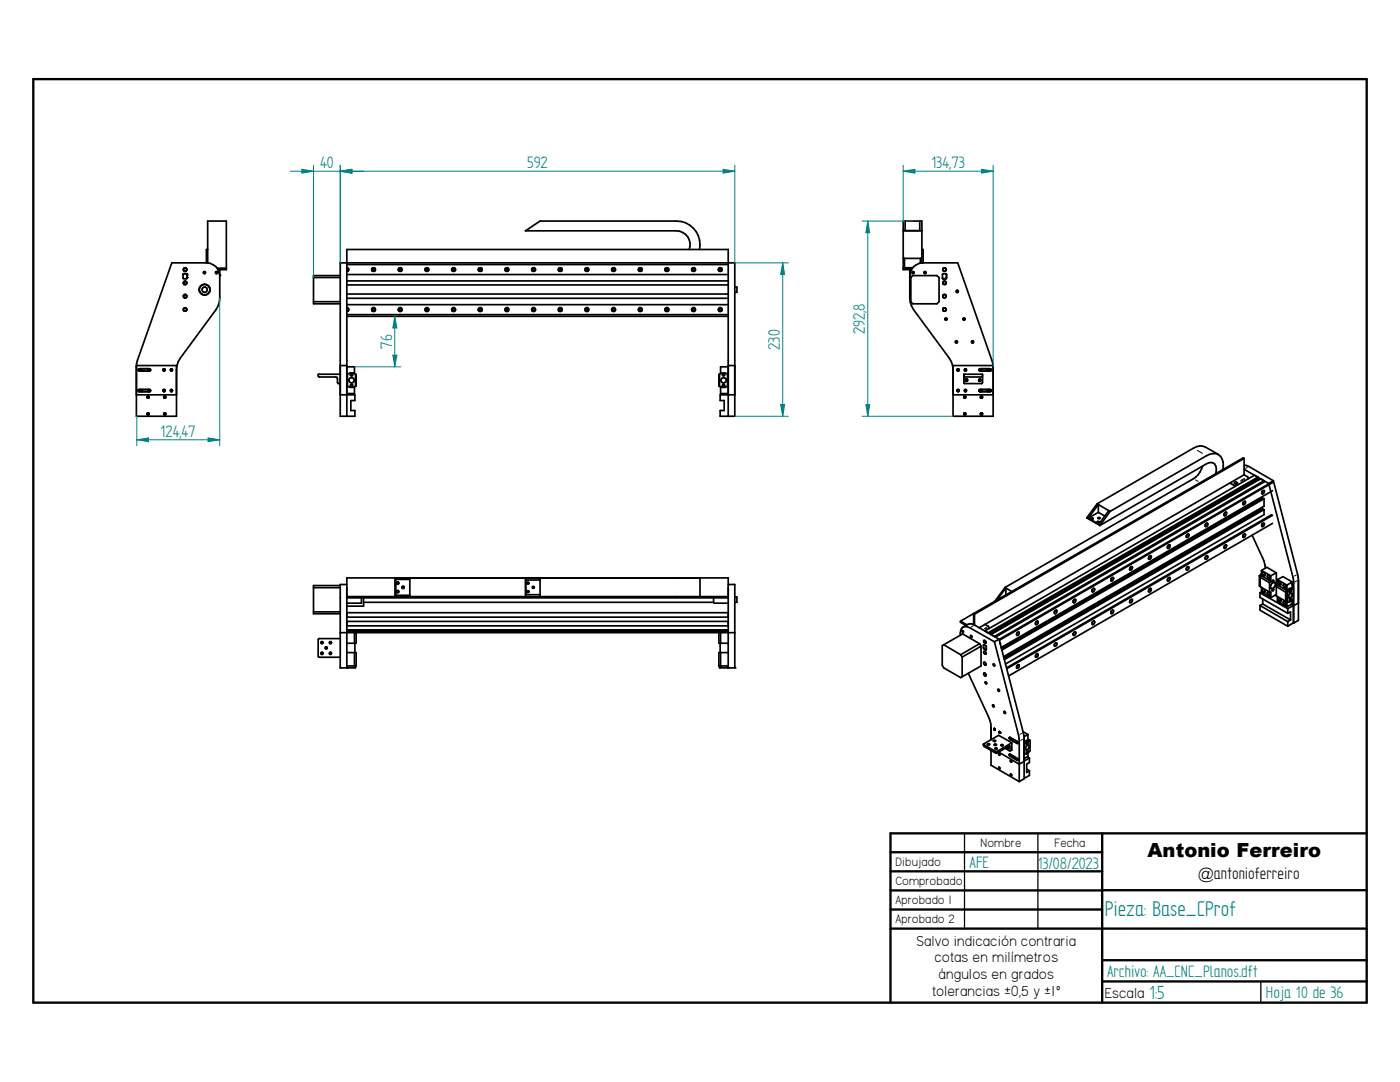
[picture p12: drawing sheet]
<svg xmlns="http://www.w3.org/2000/svg" width="279mm" height="216mm" viewBox="0 0 279 216" stroke-linecap="round" stroke-linejoin="round" font-family="sans-serif">
<defs><g id="words">
<text font-size="4.8" fill="#008080" x="220.5" y="182.8">Pieza: Base_CProf</text>
<text font-size="4.3" fill="#008080" x="229.4" y="199.3">1:5</text>
<text font-size="3.9" x="229" y="171">Antonio Ferreiro</text>
<g font-size="3.7" fill="#008080">
<text x="63.9" y="33.6">40</text>
<text x="105.2" y="33.6">592</text>
<text x="185.9" y="33.6">134,73</text>
<text x="78.2" y="69.6" transform="rotate(-90 78.2 69.6)">76</text>
<text x="155.6" y="69.8" transform="rotate(-90 155.6 69.8)">230</text>
<text x="172.6" y="66.7" transform="rotate(-90 172.6 66.7)">292,8</text>
<text x="32" y="87.2">124,47</text>
<text x="193.5" y="173.1">AFE</text>
<text x="207.1" y="173.4">1</text>
<text x="208.1" y="173.4">3/08/2023</text>
<text x="220.9" y="194.9">Archivo: AA_CNC_Planos.dft</text>
<text x="252.6" y="199.1">Hoja 10 de 36</text>
</g>
<text font-size="3.7" x="239.1" y="175.4">@antonioferreiro</text>
<g font-size="3.3">
<text x="182.9" y="188.7">Salvo indicación contraria</text>
<text x="186.5" y="192">cotas en milímetros</text>
<text x="187.3" y="195.4">ángulos en grados</text>
<text x="186" y="198.7">tolerancias ±0,5 y ±1º</text>
<text x="220.5" y="199.2">Escala</text>
</g>
<g font-size="2.7">
<text x="178.7" y="172.8">Dibujado</text>
<text x="195.7" y="169">Nombre</text>
<text x="210.4" y="169">Fecha</text>
<text x="178.7" y="176.6">Comprobado</text>
<text x="178.7" y="180.4">Aprobado 1</text>
<text x="178.7" y="184.2">Aprobado 2</text>
</g>
</g></defs>
<path d="M6.6 15.8h266.2v184.3h-266.2zM177.7 170.1h42.3M177.7 173.9h42.3M177.7 177.7h42.3M220 166.3v33.8M220 177.6h52.8M272.8 166.3h-95.1v33.8M177.7 181.5h42.3M177.7 185.3h95.1M220 191.6h52.8M220 195.8h52.8" fill="none" stroke="#000" stroke-width=".47"/>
<path d="M192.5 166.3v19M207.1 166.3v19M251.6 195.8v4.3" fill="none" stroke="#000" stroke-width=".25"/>
<g fill="none" stroke="#000" stroke-width=".34">
<path d="M36.6 53.9l.1 .2 .5-.1M36.6 53.7v.2M36.6 56.3v.3M36.6 59.2l.4 .2M36.6 53.9l.2 .2 .4-.1M36.7 54.6l.6 .1v.8M36.7 54.6l-.2 .2 .1 .8h.6l.1-.2M37 58.8h-.3l-.1 .4M37 58.8l.2 .1M37 58.8l-.4 .2M37.2 53.6v.4M37.2 53.6l-.5-.1-.1 .2"/>
<path d="M37.2 56.2v.5l-.2 .1h-.3l-.1-.2M37.2 56.2l-.5-.1-.1 .2M37.2 58.9v.5h-.2M37.2 56.2v.4l-.2 .2-.4-.2M37.2 56.2h-.4l-.2 .1M37.2 58.9v.4l-.2 .1M37.2 53.6l-.4-.1-.2 .2M39.8 57.8l.3 .7M40.1 57l-.3 .8M40.6 54.3l.3-.1v.4l-.3-.1zM41.2 52.5h-6.9l-6.9 19.4-.2 1.3M41.2 52.5a2.75 2.75 0 0 1 2.3 1.3"/>
<path d="M41.2 56.8l-.3-.1-.8 .3M41.2 56.8l.4 .2 .3 .8M41.4 49.8h-.2v2.7M41.4 52.5v-8.4h3.8v9.7h-1.7M41.8 58.2a1.05 1.05 0 0 1-1.7 .3M41.8 58.2a1.1 1.1 0 0 1-1.7 .3M41.9 57.8l-.1 .4M43 54.3l.3-.1v.4h-.2zM43.3 53.5h1.9M43.5 53.8l.4 1.3v4.3l-.4 1.6-.4 .8-7.1 9.7-.4 .7-.4 1.6M43.7 53.8l.2 .1v1M62.6 55.4h5.3"/>
<path d="M67.9 55h-5.3v5.6h5.3M69.2 56.9h76.1M69.2 56h76.1M69.2 58.7h76.1M69.2 59.5h76.1M69.2 54.8h76.1M69.2 52.8h76.1M69.2 53.6l.3 .2-.3 .2M69.2 53.4l.4 .3-.1 .4-.3 .1M74.3 53.7l.4-.1v.4l-.4-.1zM79.7 53.7l.3-.1v.4l-.3-.1zM85 53.7l.3-.1v.4h-.2z"/>
<path d="M90.3 53.7l.3-.1v.4h-.1zM95.6 53.7l.4-.1v.4l-.4-.1zM101.1 53.6h.2v.4l-.3-.1zM106.4 53.6h.2v.4l-.3-.1zM111.6 53.7l.3-.1v.4l-.3-.1zM116.9 53.7l.4-.1v.4l-.4-.1zM122.3 53.7l.3-.1v.4h-.2zM127.7 53.6l.3 .2-.3 .2-.1-.1zM132.9 53.7l.3-.1v.4l-.3-.1zM137.5 49.8a2.74 2.74 0 0 0-2.5-3.7h-30.1l2.9-2h27.2a4.7 4.7 0 0 1 4.6 5.7M138.3 53.6h.3v.4l-.4-.1zM143.7 53.6h.2v.4l-.3-.1z"/>
<path d="M146.6 57.3h.5v1h-.5M180.3 46.1h3.7M180.3 53.5h1.8M180.3 51.6h3.7M180.5 51.6v1.8h1.7M180.6 44.1v1.9h3v-1.9M181.7 53.8l-.1 .1v1M181.9 53.8l-.3 1.3v4.3l.3 1.6 .4 .8 7.1 9.7 .5 .7 .3 1.6M182 54.3l.4-.1v.4h-.2zM182.2 55h4.8l.4 .4v4.8l-.4 .4h-4.8l-.4-.4v-4.8zM183.7 51.6v.9M184 49.8h.2v2.7"/>
<path d="M184 52.5v-8.4h-3.7v9.7h1.6M184.2 52.5h6.9l6.9 19.4 .2 1.3M184.2 52.5a2.75 2.75 0 0 0-2.3 1.3M184.4 54.3l.3-.1v.4l-.3-.1zM188.2 56.3l.1 .4 .3 .1M188.3 53.5l-.1 .2 .1 .4M188.3 58.8l-.1 .2 .1 .4 .4-.1M188.3 58.8l-.1 .2M188.3 58.8l.4 .1M188.3 53.5l.4 .1M188.3 53.5l.5 .1M188.7 56.2l.1 .2-.2 .4"/>
<path d="M188.7 56.2h-.4l-.1 .1M188.7 58.9v.4M188.7 53.6v.4M188.7 54l-.4 .1M188.8 54.6l.1 .2M188.8 58.9v.4M188.8 56.2v.5l-.2 .1M188.8 56.2l-.5-.1-.1 .2M188.8 53.6v.4M188.8 54l-.5 .1M188.9 54.8l-.2-.2h-.4l-.2 .2v.8h.7M188.9 54.8l-.1 .8"/>
<path d="M188.9 55.4l-.1 .2M190.8 58h.4v.3h-.4zM27.2 72.9h8v10.2h-8zM27.2 78.8h8M27.6 77.8l2.2-.1 .3 .2-.3 .2h-2h-.2zM27.6 73.7l2.2-.1 .3 .2-.3 .2h-2h-.2zM27.6 73.7v.2M27.6 77.8v.2M28 77.9l.2-.2 .2 .2-.2 .2zM28 73.7h.4v.1l-.2 .2-.2-.1zM29.4 79.2l.1 .3M29.4 79.2l.1-.2 .3 .2"/>
<path d="M29.4 79.3l.1 .2M29.4 79.2l.1-.1 .3 .1M29.5 77.9l.3-.1v.3h-.2zM29.5 73.7h.3l.1 .1-.3 .2zM29.8 79.2l-.3 .3M32.6 77.9l.3-.1 .1 .1-.3 .2zM32.6 73.7h.3l.1 .1-.3 .2zM32.7 79.2v.2l.2 .1M32.7 79.2l.3-.1v.3M32.7 79.3l.2 .2M33 79.4l-.1 .1M34 77.9l.3-.1v.3h-.1z"/>
<path d="M34 73.7h.3l.1 .1-.2 .2zM36.6 61.6v.3M36.6 61.9l.4 .2M37 61.4l-.4 .2M37 61.4l.2 .2M37.2 61.6v.4M37.2 62l-.2 .1M62.6 60.2h5.3M67.9 78.8h2.9v1.1h-.8v2h.8v1.2h-2.9v-30.6h78.7v30.6h-2.9v-1.2h.8v-2h-.8v-1.1h2.9M67.9 74.7h-4.4v.3l.2 .2 3.6 .1 .1 1.2h.5M67.9 72.9h1.3M69.2 63.1h76.1"/>
<path d="M69.2 61.4h.3l.1 .2-.1 .5-.3 .1M69.2 62.8h76.1M69.2 60.8h76.1M69.2 61.6l.3 .2-.3 .2M69.2 73.2h1.5v1.3M69.9 76.8h.4v.3l-.4-.1zM69.9 74.7l.2-.1 .3 .2-.3 .2zM70.7 77.2v1.3h-1.5M71 74.6l-.6-.2h-.5l-.6 .2v2.5l.6 .2h.5l.6-.2M71 74.6v2.5M71 74.6l.1 .2v2.2l-.1 .1M74.3 61.7l.2-.1 .3 .2-.3 .2z"/>
<path d="M79.7 61.7l.1-.1 .3 .2-.3 .2zM85 61.7l.1-.1 .3 .2-.3 .2zM90.3 61.7l.2-.1 .2 .2-.2 .2zM95.6 61.7l.2-.1 .3 .2-.3 .2zM101.1 61.6h.2v.3l-.3-.1zM106.4 61.6h.2v.3l-.3-.1zM111.6 61.7l.2-.1 .2 .2-.2 .2zM116.9 61.7l.2-.1 .2 .2-.2 .2zM122.3 61.7l.1-.1 .3 .2-.3 .2zM127.6 61.7l.1-.1 .3 .2-.3 .2zM132.9 61.7l.2-.1 .2 .2-.2 .2zM138.3 61.6h.3v.3l-.4-.1z"/>
<path d="M143.6 74.6l.5-.2h.6l.5 .2v2.5l-.5 .2h-.6l-.5-.2M143.6 74.6v2.5M143.6 74.6l-.1 .2v2.2l.1 .1M143.7 61.6h.2v.3l-.3-.1zM143.8 77.2v1.3h1.5M144.2 74.7l.2-.1 .3 .2-.3 .2zM144.2 76.8l.2-.1 .3 .2-.3 .3zM145.3 73.2h-1.5v1.3M145.3 72.9h1.3M188.6 63.6l.1-.1 .3 .2-.3 .2zM188.7 61.6l-.1-.2-.4 .2 .1 .5 .4-.1M188.7 61.6v.4"/>
<path d="M188.8 61.6v.4M190.2 72.9h8v10.2h-8zM190.2 78.8h8M190.7 68.1l.3-.1v.4l-.3-.1zM191 77.9l.2-.2 .2 .2-.2 .2zM191 73.7h.3l.1 .1-.2 .2-.2-.1zM192.2 63.6l.1-.1 .3 .2-.3 .2zM192.4 74.7h3.7v1.6l-.2 .2h-3.5zM192.4 75l.1 .2h3.4l.2-.2M192.4 79.2l.1 .3M192.4 79.2l.1-.2 .2 .2M192.4 79.3l.1 .2"/>
<path d="M192.4 79.2l.1-.1 .2 .1M192.5 73.7h.3v.3l-.3-.1zM192.6 77.7l.2 .1v.3l-.3-.1zM192.7 75.8l.3-.1v.4l-.3-.1zM192.7 79.2l-.2 .3M192.8 75.6l.3 .3-.3 .2-.1-.2zM193.9 68.1l.3-.1v.4l-.2 .1zM195.5 77.8l2.1-.1 .2 .2-.2 .2h-2l-.2-.2zM195.5 73.7l2.1-.1 .2 .2-.2 .2h-2l-.2-.2zM195.5 73.7h.4l.1 .1-.3 .2-.2-.1zM195.5 77.9l.2-.2 .3 .2-.3 .2zM195.7 75.9l-.2 .2-.2-.2"/>
<path d="M195.7 75.9l-.2-.3-.2 .4M195.7 75.9v.2M196.1 79.2l-.3-.2-.1 .2v.2l.1 .1M196.1 79.2l-.3 .3M196.1 79.2l-.3-.1-.1 .1 .1 .3M197 77.9l.3-.1v.3h-.2zM197 73.7h.3l.1 .1-.3 .2zM197.8 73.7v.2M197.8 77.8v.2M29.5 82.4l.3 .2-.3 .2-.1-.1zM33 82.4v.4M33 82.4l-.3 .1v.2l.3 .1"/>
<path d="M69.2 83.1v-33.3h76.1v33.3M192.4 82.5l.1-.1 .2 .2-.2 .2zM195.8 82.4l.3 .2-.3 .2M195.8 82.4l-.1 .1 .1 .3M62.6 117.3h5.3M67.9 116.8h-5.3v5.7h5.3M69.2 116.6h-1.3v16.7h1.3v-18h76.1v18h1.3v-16.7h-1.3M69.2 119h76.1M69.2 119.3h76.1M72.1 119.3v1.1h-2.8l-.1-.2M72.6 119.3v1.6h-3.4M78.8 119v-3.6h60.9v3.6"/>
<path d="M79.2 116.2h.3l.1 .2-.3 .2zM79.2 117.9h.3l.1 .2-.3 .2zM80.2 117.1l.4-.1v.4l-.4-.1zM81.8 115.4v3.6M81.8 115.6h-2.8v3.2h2.8M104.9 115.4v3.6M105.2 117.9h.3l.1 .2-.3 .1zM105.2 116.2h.3l.1 .2-.3 .1zM106.3 117.1h.3v.1l-.2 .2zM107.8 115.4v3.6M107.8 115.7h-2.9v3h2.9M142.4 119.3v.9l.1 .2h2.8"/>
<path d="M146.6 119.1h.5v1.1h-.5M62.6 122.1h5.3M64.1 128.1l.1-.1 .3 .2-.3 .2zM64.1 130.3l.3-.1v.4l-.3-.1zM64.9 129.2l.2-.1 .2 .2-.2 .2zM65.7 130.3l.4-.1v.4l-.4-.1zM65.7 128.1l.2-.1 .3 .2-.3 .2zM67.9 127.4h-4.2l-.2 .2 .1 3.5h4.3M67.9 126.2h78.7M69.2 130.2h1.9v2.7h-1.9M69.2 133.2h.1M69.2 124.9h76.1"/>
<path d="M69.2 124h76.1M69.2 123.1h76.1M69.2 122.3h76.1M69.2 126h76.1M69.2 125.9h76.1M69.2 125.7h76.1M69.3 132.9v.4h1.7v-.4M70.7 126.2v2.2M70.7 130.2v2.7M70.8 128.4v1.8M71.1 126.2v2.2h-1.9M72.6 120.2h69.8"/>
<path d="M143.5 126.2v2.2h1.8M143.6 132.9v.4h1.6v-.4M143.7 128.4v1.8M143.8 126.2v2.2M143.8 130.2v2.7M145.2 133.2h.1M145.3 130.2h-1.8v2.7h1.8"/>
<circle cx="40.8" cy="57.8" r=".53"/>
<circle cx="74.5" cy="53.8" r=".38"/>
<circle cx="79.9" cy="53.8" r=".38"/>
<circle cx="85.2" cy="53.8" r=".38"/>
<circle cx="90.5" cy="53.8" r=".39"/>
<circle cx="95.8" cy="53.8" r=".38"/>
<circle cx="101.2" cy="53.8" r=".38"/>
<circle cx="106.5" cy="53.8" r=".39"/>
<circle cx="111.8" cy="53.8" r=".38"/>
<circle cx="117.1" cy="53.8" r=".38"/>
<circle cx="122.5" cy="53.8" r=".38"/>
<circle cx="127.8" cy="53.8" r=".39"/>
<circle cx="133.1" cy="53.8" r=".38"/>
<circle cx="138.4" cy="53.8" r=".38"/>
<circle cx="143.7" cy="53.8" r=".4"/>
<circle cx="70.2" cy="75.9" r=".53"/>
<circle cx="74.5" cy="61.8" r=".4"/>
<circle cx="79.9" cy="61.8" r=".4"/>
<circle cx="85.2" cy="61.8" r=".4"/>
<circle cx="90.5" cy="61.8" r=".41"/>
<circle cx="95.8" cy="61.8" r=".4"/>
<circle cx="101.2" cy="61.8" r=".4"/>
<circle cx="106.5" cy="61.8" r=".41"/>
<circle cx="111.8" cy="61.8" r=".4"/>
<circle cx="117.1" cy="61.8" r=".4"/>
<circle cx="122.5" cy="61.8" r=".4"/>
<circle cx="127.8" cy="61.8" r=".41"/>
<circle cx="133.1" cy="61.8" r=".4"/>
<circle cx="138.4" cy="61.8" r=".4"/>
<circle cx="143.7" cy="61.8" r=".4"/>
<circle cx="144.4" cy="75.9" r=".54"/>
</g>
<g fill="#000">
<circle cx="37.3" cy="54.9" r=".17"/>
<circle cx="37.3" cy="55.4" r=".17"/>
<circle cx="43.9" cy="54.9" r=".17"/>
<circle cx="181.6" cy="54.9" r=".17"/>
<circle cx="67.9" cy="133.3" r=".17"/>
<circle cx="69.2" cy="133.3" r=".17"/>
<circle cx="145.3" cy="133.3" r=".17"/>
<circle cx="146.6" cy="133.3" r=".17"/>
</g>
<path d="M146.6 52.5h10.8M146.6 83.1h10.8M155.8 80.7h.8l-.4 2.4z" fill="none" stroke="#008080" stroke-width=".2"/>
<path d="M155.8 80.7h.8l-.4 2.4z" fill="#008080"/>
<path d="M156.2 52.5l.4 2.3h-.8z" fill="none" stroke="#008080" stroke-width=".2"/>
<path d="M156.2 52.5l.4 2.3h-.8z" fill="#008080"/>
<path d="M67.9 33v19.5M144.3 33.8l2.3 .4-2.3 .3zM146.6 33v19.5M156.2 52.5v30.6" fill="none" stroke="#008080" stroke-width=".2"/>
<path d="M144.3 33.8l2.3 .4-2.3 .3z" fill="#008080"/>
<path d="M67.9 34.2l2.3-.4v.7z" fill="none" stroke="#008080" stroke-width=".2"/>
<path d="M67.9 34.2l2.3-.4v.7z" fill="#008080"/>
<path d="M62.6 33v22.4M67.9 34.2h78.7M67.9 33v19.5M67.9 34.2l2.3-.4v.7z" fill="none" stroke="#008080" stroke-width=".2"/>
<path d="M67.9 34.2l2.3-.4v.7z" fill="#008080"/>
<path d="M60.2 33.8l2.4 .4-2.4 .3z" fill="none" stroke="#008080" stroke-width=".2"/>
<path d="M60.2 33.8l2.4 .4-2.4 .3z" fill="#008080"/>
<path d="M57.9 34.2h14.7M43.9 59.4v29.5M27.3 83.1v5.8M27.3 87.8l2.3-.4v.7z" fill="none" stroke="#008080" stroke-width=".2"/>
<path d="M27.3 87.8l2.3-.4v.7z" fill="#008080"/>
<path d="M41.5 87.4l2.4 .4-2.4 .3z" fill="none" stroke="#008080" stroke-width=".2"/>
<path d="M41.5 87.4l2.4 .4-2.4 .3z" fill="#008080"/>
<path d="M70.7 73.2h9.3M78.4 70.9h.8l-.4 2.3zM27.3 87.8h16.6" fill="none" stroke="#008080" stroke-width=".2"/>
<path d="M78.4 70.9h.8l-.4 2.3z" fill="#008080"/>
<path d="M78.8 63.1l.4 2.3h-.8z" fill="none" stroke="#008080" stroke-width=".2"/>
<path d="M78.8 63.1l.4 2.3h-.8z" fill="#008080"/>
<path d="M172 44.1h10.1M173.2 44.1l.4 2.3h-.8zM78.8 63.1v10.1M172 83.1h18.2" fill="none" stroke="#008080" stroke-width=".2"/>
<g fill="none" stroke="#000" stroke-width=".34">
<path d="M240 93a4.7 4.7 0 0 1-1.8 2.5l-37.6 21.7M242.6 94.5a1.52 1.52 0 0 0-.9-2.2l-.9 .2-21.3 12.4M243.2 90.7l-2.7-1.5a2.36 2.36 0 0 0-2.3 .2l-19.3 11.1M244.1 93.7a2.47 2.47 0 0 0-1.4-3.2l-1.2 .1-.7 .3-19.2 11.1M245.4 96.4l1.2 .6M246.4 96.9v.2M248.3 92.8l1 .3 4.8 2.8M248.3 93.6l4.9 2.9M248.3 91.5l-.2-.1-53.8 31M248.3 91.5v3.2M248.3 91.5l-53.8 31.1M248.3 94.7l-52.9 30.6"/>
<path d="M248.3 94.7l.7 .4v.5M250.9 95.5l.1 .1M251 95.6l.2 .2M251 95.6l-53.4 30.9M251 95.2v.2l-53.6 31M251.9 99.3l-52 30M251.9 99.1v.2M251.9 99.3l.1 .2M251.9 98l.4-.1a.46 .46 0 0 1-.4 .7l-.1-.4zM251.9 98l-.1 .2M252.3 95.9v.3l-53.6 30.9M252.3 99.5v1.5l-52 30"/>
<path d="M252.3 99.5l-.2-.1-52.2 30.1M252.3 99.5l-52.4 30.2M253.2 96.5l4.9 19.2 .1 8.6M253.8 96.2l-54.4 31.4M254 97.9l-54.2 31.3M254 96.3l-54.6 31.5M254.1 95.9l5 19.2v8.7l-.9 .5M254.1 95.9l-.9 .6M200.6 117.2l-2.1 2.8M200.6 117.2l.1 .1M200.7 117.3l-1.8 2.5M200.7 117.3l1.2 .7"/>
<path d="M200.7 117.3v1.4M214.3 119.7l.3-.1a.46 .46 0 0 1-.4 .7v-.4zM214.3 119.7l-.1 .2M217.8 103.5h.3M217.8 103.5l.3-.1-.1 .2zM218.1 117.5l-.2 .3M218.2 117.4h.2a.46 .46 0 0 1-.4 .7 .48 .48 0 0 1 .2-.7zM218.9 100.5l-2 2.8 2.6 1.6M218.9 104.2l.1-.1 .3 .1M218.9 100.5l.3 .2M219.1 104.1l-.2 .1M219.1 103.4h.4"/>
<path d="M219.1 103.4l.4-.1-.1 .2zM219.2 104.1l.1 .1h-.4M219.2 100.7l-2 2.7M219.2 102.2l-2 1.2M219.2 100.7l2.1 1.2M219.2 100.7v1.5M219.2 102.2l1.3 .8M221.3 101.9l.3 .1M221.3 101.9l-2 2.7-2.1-1.2M221.6 102l-2.1 2.9M221.8 115.4l-.1 .2M221.8 115.4l.4-.2a.49 .49 0 0 1-.5 .8z"/>
<path d="M225.6 113.2l.3-.1a.46 .46 0 0 1-.4 .6l-.1-.1zM225.6 119.7l.3-.1a.46 .46 0 0 1-.4 .7l-.1-.2zM229.4 111l.3-.1a.46 .46 0 0 1-.4 .7l-.1-.1zM229.4 111l-.2 .3M229.4 117.6l.3-.2a.46 .46 0 0 1-.4 .7l-.1-.1zM229.4 117.5l-.2 .3M233.1 108.8l-.1 .3M233.1 108.8l.4-.1a.49 .49 0 0 1-.5 .7v-.1zM233.1 115.4l.4-.2a.49 .49 0 0 1-.5 .8v-.2zM233.1 115.4l-.1 .2M236.9 106.7l.3-.1a.43 .43 0 0 1-.2 .6l-.3-.1zM236.9 113.2l.3-.1a.43 .43 0 0 1-.2 .6l-.3-.1z"/>
<path d="M240.7 104.5l.3-.1a.43 .43 0 0 1-.3 .7l-.2-.2zM240.7 104.5l-.2 .2M240.7 111l.3-.1a.43 .43 0 0 1-.3 .7l-.2-.1zM240.7 111l-.2 .3M244.4 102.3l-.1 .3M244.4 102.3l.3-.1a.5 .5 0 0 1-.4 .7v-.2zM244.4 108.8l.3-.1a.5 .5 0 0 1-.4 .7v-.1zM244.4 108.8l-.1 .3M248.2 100.2l.3-.2a.46 .46 0 0 1-.4 .7l-.1-.3zM248.2 106.7l.3-.1a.46 .46 0 0 1-.4 .6l-.1-.3zM248.2 100.2l-.2 .2M248.2 106.7l-.2 .2"/>
<path d="M249.9 106.8l2.4 5.2 .2 1.4M251.3 114.9l.3 .2 .2-.2M251.3 114.9v2l.2 .1M251.5 118.3v.9l5.5 3.2M251.5 118.3l5.5 3.2M251.5 115.2v1.9l1.9 1.1M251.5 115.2l1.9 1.1M251.8 118.1l-.3 .2M251.8 113.8l1-.6 1.9 1.1M251.8 114.9l-.3 .3M251.8 114.9l1.8 1.1M251.8 113.8l1.8 1.1"/>
<path d="M251.8 113.8v1.1M251.8 117.2v1l1.8 1.1M251.8 114.5l-.5 .4M251.8 114.3l.2-.2 .3 .2 .2 .4-.2 .3-.3-.2M251.8 114.3l.2 .5M251.8 117.7l.2-.2 .3 .2 .2 .4-.2 .2-.3-.1M251.8 117.7l.2 .5M251.9 101.2v.3M251.9 101.5l-51.6 29.7M251.9 101.5l.1 .2M251.9 104.5l.4-.1a.46 .46 0 0 1-.4 .7l-.1-.4zM251.9 104.5l-.1 .2"/>
<path d="M252 119.5v1M252.1 114.2l-.3 .1M252.1 117.6l-.3 .1M252.3 101.7v1l-51.6 29.8M252.3 101.7l-.2-.1-51.7 29.8M252.3 101.7l-51.9 29.9M252.4 114.6l-.4 .2M252.4 117.9l-.4 .3M252.9 115l.1-.3 .4 .2 .1 .4-.1 .3-.4-.2M252.9 115l.1 .4M252.9 118.3l.1-.2 .4 .2 .1 .4-.1 .2-.4-.2M252.9 118.3l.1 .4"/>
<path d="M253.2 114.8l-.3 .2M253.2 118.2l-.3 .1M253.4 118.2h.2v1.1M253.4 116.3v1.9M253.4 115.1l-.4 .3M253.4 118.5l-.4 .2M253.6 116l-.2 .3M253.6 114.9v1.1M253.8 102.7l-52.9 30.6M253.8 116.4l.3-.2 .4 .1a.86 .86 0 0 1-.8 1.1 .68 .68 0 0 1 .1-1zM254 104.4l-52.7 30.5M254 102.8l-53.1 30.6"/>
<path d="M254 115.8l.2 .1-.2 .3-.1-.1zM254 117.5l.2 .1-.2 .3h-.1zM254.5 118.7l.2 .1M254.7 118.6l-1.1 .7M254.7 114.3l-1.1 .6M254.7 114.3v4.6l1.9 1.1M254.9 115.7l1.1-.6 1.9 1M254.9 116.8l-.2 .3 1.9 1.1M254.9 116.8l1.9 1M254.9 115.7l1.9 1.1M254.9 115.7v1.1M254.9 119v1l1.9 1.1"/>
<path d="M255.1 116.2l.1-.2 .3 .2 .2 .4-.2 .2-.3-.2M255.1 116.2l.1 .4M255.1 119.6l.1-.3 .3 .2 .2 .4-.2 .3-.3-.2M255.1 119.6l.1 .4M255.3 116l-.2 .2M255.3 119.4l-.2 .2M255.6 116.4l-.4 .2M255.6 119.8l-.4 .2M256.1 116.8l.1-.2 .4 .2 .1 .4-.1 .2-.4-.2M256.1 116.8l.1 .4M256.4 116.6l-.3 .2M256.6 120h.1"/>
<path d="M256.6 118.2v1.8M256.7 118v2M256.7 118l.3 .2M256.7 117l-.5 .2M256.8 117.8l-.2 .4M256.8 116.8v1M257 118.2v2M257.3 118.6l.2-.2h.4a.67 .67 0 0 1-.6 .9l-.1-.4zM257.4 117.9l.3-.1v.2l-.3 .2zM257.4 119.6l.3-.1v.2l-.3 .2zM257.9 116.1v1.3M257.9 119.7v.8l-1.1 .6"/>
<path d="M257.9 116.1l-1.1 .7M258.1 117.5v2l-.8 .6-.3 .1M258.1 117.5a.99 .99 0 0 0-1.4 .5M258.1 117.5l-.8 .3-.3 .4M188.3 128.7l3.4 1.9M188.3 128.7l-.3 .1v4l.3 .5 3.4 1.9 .3-.2M191.7 124v.2l1 .6M191.7 124l1.3 .7M191.7 130.6l.3 .5M192 125.8l.3 .2v.2l-.2-.1zM192 131.1v3.9M192.2 125.1l.4-.1 .9 .3 5 2.8"/>
<path d="M192.2 125.1a1.74 1.74 0 0 0-.6 1.6M193.3 134.4l3.9 8.5a7.7 7.7 0 0 1 .6 4.7M193.7 126.8l.3 .2v.1h-.2zM194.3 122.4l.2 .2M194.3 122.4v2.2M194.3 122.4l-2.6 1.6M194.5 124.7l4.9 2.9M194.5 124.7l-1-.2-1.3 .6M194.5 122.6v2.1M195.5 128.4l-3.4-1.9-3.8 2.2M195.5 128.4l-3.8 2.2M195.5 128.4l.3 .5"/>
<path d="M195.8 128.9v4l-3.8 2.1M195.8 128.9l-3.8 2.2M196.3 128.7l.5 .2v.8l-.5-.3zM196.4 134.3h.2l.2 .4-.1 .2-.4-.2zM196.4 132.1h.2l.2 .4-.1 .3-.4-.3zM196.4 130a.41 .41 0 0 1 .4 .5l-.5-.2zM196.4 127.8l.4 .3-.1 .3-.4-.3zM196.6 125.9l53.8-31.1 .6 .4-53.8 31.1zM196.6 124.6l.6 .4 .1 .5M196.6 136.1l.3 .1-.1 .3zM197.8 126.6l53.8-31.1 .7 .4-53.8 31.1zM198.2 132.5l.3 .3h-.2z"/>
<path d="M198.5 128.1l4.8 18.6 .1 1.2v8.1M199.2 137.5l.2 .2-.1 .3zM199.4 127.6l4.9 19.2 .1 8.6-1 .6M199.4 127.6l-.9 .5M199.6 128.3v.3M203 126.2l.3-.1a.43 .43 0 0 1-.2 .7l-.2-.1zM203 132.8l.3-.2a.43 .43 0 0 1-.2 .7l-.2-.1zM206.8 124l-.1 .3M206.8 124.1l.3-.2a.44 .44 0 0 1 0 .5 .44 .44 0 0 1-.4 .2l-.1-.1zM206.8 130.6l.3-.2a.44 .44 0 0 1 0 .5 .44 .44 0 0 1-.4 .2l-.1-.1zM210.5 121.9l.4-.1a.46 .46 0 0 1-.4 .6zM210.5 128.4l.4-.1a.46 .46 0 0 1-.4 .6z"/>
<path d="M210.6 121.9l-.2 .2M210.6 128.4l-.2 .2M214.3 126.2l.3-.1a.46 .46 0 0 1-.4 .7v-.4zM214.3 126.2l-.1 .2M218.1 124.1l.3-.2a.48 .48 0 0 1-.4 .7l-.1-.3zM218.1 124l-.2 .3M221.8 121.9l.4-.1a.46 .46 0 0 1-.5 .6zM251.5 120.8v1l5.5 3.2M251.5 120.8l5.5 3.2M252 120.5l-.5 .3M252 120.5l5.6 3.2M256.1 120.2l.1-.3 .4 .2 .1 .5-.1 .2-.4-.2"/>
<path d="M256.1 120.2l.1 .4M256.4 120l-.3 .2M256.7 120l.3 .2M256.7 120.4l-.5 .2M256.8 120.1v1M257 121.5v.9M257 124v1M257 122.4l.6-.3v1.6M257.6 123.7l-.6 .3M258.1 124.3h.1M258.1 120.8v3.5M258.1 120.8l-1.1 .7"/>
<path d="M258.1 124.3l-1.1 .7M259.1 120.3l-.9 .6-.5-.3 .4 .2M196.3 148.5l.1 .4 2.3 1.4 2.5-1.3M197.1 148.5h.4l-.3 .1zM197.8 149.8v2.9l5.6 3.3M198.1 140.6l.2 .1 .1 .3h-.2zM198.2 147.8h.5l-.3 .2zM198.3 145.4l.2-.1 .1 .2v.2zM198.4 148.5l.5 .1-.3 .2zM198.6 149.3h.3l.1 .1-.3 .1zM199.3 153.1l.2 .1v.3zM199.3 150.1l4.1 2.4 1-.6"/>
<path d="M199.4 150.3l.1 .4-.2-.2zM199.4 146h.2v.3l-.2-.1zM199.8 148.6l.1-.1 .3 .2-.3 .1zM200.4 141.9l.3 .4h-.3zM201.2 149l.1 .4-.3-.3M201.5 150.5l1.5 .8 .1 .4-1.5-.8zM201.5 147.2l1.5 .8 .1 .3-1.5-.8zM201.6 154.5h.2l.1 .3-.3-.2zM201.6 151.8h.2l.1 .3-.3-.2zM201.9 148.2l-2.6-1.5-3 1.8M201.9 148.2v1.5l-.4 .1-.9-.5M201.9 148.2l-3.1 1.8-2.5-1.5"/>
<path d="M204.2 146l.9 .6M204.4 148.4l.1 .1M204.4 150.4l.1 .1M204.5 148.5v2M204.9 153.5l.5 .3M204.9 149.9h.3l-.1 .3h-.2zM204.9 148.2l.3-.1-.1 .4h-.2zM205 151l.4 .3M205 148.7l.4 .1a.67 .67 0 0 1-.6 .8 .64 .64 0 0 1 .2-.9zM205.1 147.5l.5 .3M205.1 146.6l-.8 .4M205.1 150.2v.7l-.7 .5"/>
<path d="M205.1 146.6v1.1h.3M205.3 147.7l-.6 .1-.3 .3M205.4 153.8v.9l-1 .6M205.4 151.3v.8l-.5 .4v1.6l.5-.3M205.4 151.3l-1 .5M205.6 147.8v2l-.4 .4-.7 .3M205.6 147.8l-.8 .3-.3 .4"/>
</g>
<g fill="none" stroke="#000" stroke-width=".2">
<path d="M238.6 95.8l.5 .3M239 89.9l1 .6M245.9 96.6l.4 .2M246.3 96.6h.1M246.4 96.1l.2 .2M246.5 96.5h.1M246.5 96.3h.1M246.5 96.6h.1M246.5 96l.3 .1M246.6 96.4l-.2-.1-.1 .2M246.9 96.5v.2M247 96.2l.1 .2h-.2z"/>
<path d="M247.1 96.6h.1M248.4 95.5l-.8 .4M248.4 95.6l-.8 .5M248.9 93.3l-.3 .2M257.9 116.6h.1M258.7 114.7l-.3 .2M258.8 115.9l-.4 .2M192.7 124.8h.1M194.2 124.9l-.4 .2M196.4 128.7h-.1M196.6 129l-.1 .2M196.7 129.3l-.1 .1"/>
<path d="M196.8 129.6l-.1 .1M196.9 125.2l-.4 .2M197 125.3l-.4 .3M257.9 120h.1M196.3 148.8h.1M196.3 148.6v.2M196.3 148.8l.1 .1M197.1 149.3l.9 .5M198.7 149.9v.4M198.8 150.2h.1M199 149.9l-.1 .4M200.6 149.3l-.9 .5"/>
<path d="M200.9 149.4l.3 .2M201.3 148.9l-.1 .1M201.3 148.9l.1 .2-.2-.1M201.4 149.3v.2M201.4 149.7l.1 .1M201.5 148.8l.1 .1M201.5 149.2h.1M201.5 149.8h.1M201.6 148.9h.1M201.7 149.4v.2M201.8 150.7l-.1 .1M201.8 147.4h-.1"/>
<path d="M201.9 149.6l-.3 .2M203.2 151.6l-.2 .1M203.2 148.3h-.2M203.9 146.3l-.3 .2M204 147.5l-.3 .2"/>
</g>
<g fill="#000">
<circle cx="246.5" cy="96.3" r=".17"/>
<circle cx="246.5" cy="96.4" r=".17"/>
<circle cx="246.6" cy="96.4" r=".17"/>
<circle cx="246.7" cy="96.5" r=".17"/>
<circle cx="246.7" cy="96.6" r=".17"/>
<circle cx="246.7" cy="96.7" r=".17"/>
<circle cx="192.7" cy="124.8" r=".17"/>
<circle cx="201.2" cy="149" r=".17"/>
<circle cx="201.3" cy="149" r=".17"/>
<circle cx="201.3" cy="148.9" r=".17"/>
<circle cx="205.4" cy="147.7" r=".17"/>
</g>
<path d="M173.2 44.1l.4 2.3h-.8z" fill="#008080"/>
<path d="M172.8 80.7h.8l-.4 2.4z" fill="none" stroke="#008080" stroke-width=".2"/>
<path d="M172.8 80.7h.8l-.4 2.4z" fill="#008080"/>
<path d="M180.3 33v11.1M195.9 33.8l2.3 .4-2.3 .3zM198.2 33v40.2M173.2 44.1v39" fill="none" stroke="#008080" stroke-width=".2"/>
<path d="M195.9 33.8l2.3 .4-2.3 .3z" fill="#008080"/>
<path d="M180.3 34.2l2.3-.4v.7z" fill="none" stroke="#008080" stroke-width=".2"/>
<path d="M180.3 34.2l2.3-.4v.7z" fill="#008080"/>
<path d="M180.3 34.2h17.9" fill="none" stroke="#008080" stroke-width=".2"/>
<use href="#words"/>
</svg>
